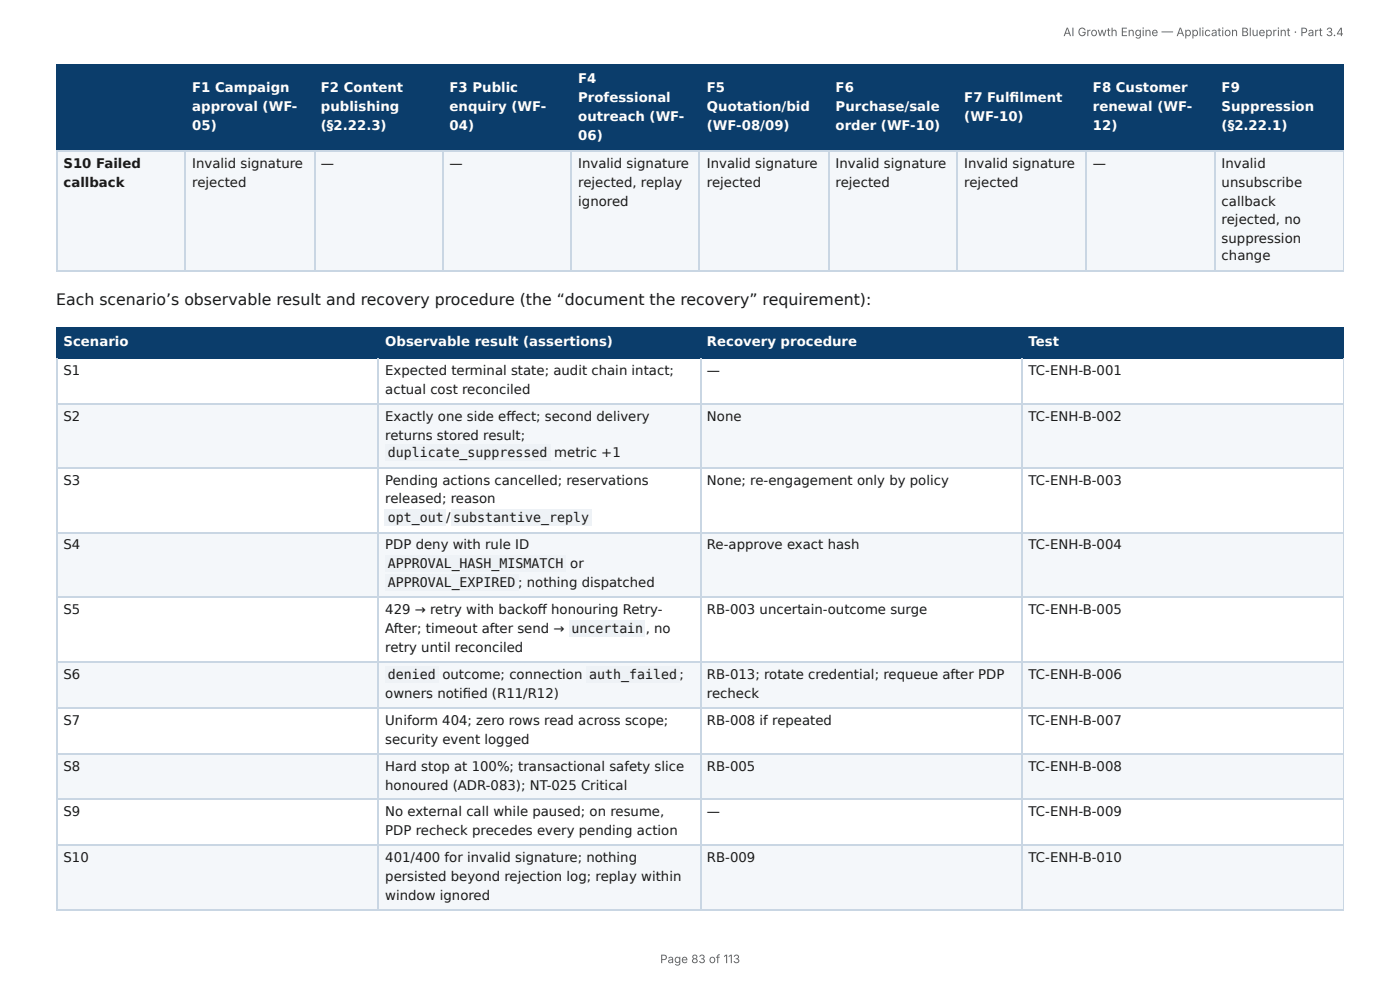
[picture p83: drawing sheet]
<svg xmlns="http://www.w3.org/2000/svg" width="297mm" height="210mm" viewBox="0 0 297 210" stroke-linecap="round" stroke-linejoin="round" font-family="sans-serif">
<defs><g id="words">
<text font-size="3.3" fill="#1a1a1a" x="11.9" y="64.8">Each scenario’s observable result and recovery procedure (the “document the recovery” requirement):</text>
<g font-size="2.8" fill="#fff">
<text x="122.8" y="17.7">F4</text>
<text x="40.8" y="19.6">F1 Campaign</text>
<text x="40.8" y="23.5">approval (WF-</text>
<text x="68.2" y="19.6">F2 Content</text>
<text x="68.2" y="23.5">publishing</text>
<text x="95.5" y="19.6">F3 Public</text>
<text x="95.5" y="23.5">enquiry (WF-</text>
<text x="122.8" y="21.7">Professional</text>
<text x="150.1" y="19.6">F5</text>
<text x="150.1" y="23.5">Quotation/bid</text>
<text x="177.5" y="19.6">F6</text>
<text x="177.5" y="23.5">Purchase/sale</text>
<text x="204.8" y="21.7">F7 Fulfi lment</text>
<text x="232.1" y="19.6">F8 Customer</text>
<text x="232.1" y="23.5">renewal (WF-</text>
<text x="259.5" y="19.6">F9</text>
<text x="259.5" y="23.5">Suppression</text>
<text x="40.8" y="27.5">05)</text>
<text x="68.2" y="27.5">(§2.22.3)</text>
<text x="95.5" y="27.5">04)</text>
<text x="122.8" y="25.7">outreach (WF-</text>
<text x="122.8" y="29.6">06)</text>
<text x="150.1" y="27.5">(WF-08/09)</text>
<text x="177.5" y="27.5">order (WF-10)</text>
<text x="204.8" y="25.7">(WF-10)</text>
<text x="232.1" y="27.5">12)</text>
<text x="259.5" y="27.5">(§2.22.1)</text>
<text x="13.5" y="73.6">Scenario</text>
<text x="81.8" y="73.6">Observable result (assertions)</text>
<text x="150.2" y="73.6">Recovery procedure</text>
<text x="218.5" y="73.6">Test</text>
</g>
<g font-size="2.8" fill="#1a1a1a">
<text x="13.5" y="35.7">S10 Failed</text>
<text x="40.8" y="35.7">Invalid signature</text>
<text x="68.2" y="35.7">—</text>
<text x="95.5" y="35.7">—</text>
<text x="122.8" y="35.7">Invalid signature</text>
<text x="150.1" y="35.7">Invalid signature</text>
<text x="177.5" y="35.7">Invalid signature</text>
<text x="204.8" y="35.7">Invalid signature</text>
<text x="232.1" y="35.7">—</text>
<text x="259.5" y="35.7">Invalid</text>
<text x="13.5" y="39.7">callback</text>
<text x="40.8" y="39.7">rejected</text>
<text x="122.8" y="39.7">rejected, replay</text>
<text x="150.1" y="39.7">rejected</text>
<text x="177.5" y="39.7">rejected</text>
<text x="204.8" y="39.7">rejected</text>
<text x="259.5" y="39.7">unsubscribe</text>
<text x="122.8" y="43.7">ignored</text>
<text x="259.5" y="43.7">callback</text>
<text x="259.5" y="47.6">rejected, no</text>
<text x="259.5" y="51.6">suppression</text>
<text x="259.5" y="55.3">change</text>
<text x="13.5" y="79.6">S1</text>
<text x="81.8" y="79.6">Expected terminal state; audit chain intact;</text>
<text x="81.8" y="83.6">actual cost reconciled</text>
<text x="150.2" y="79.6">—</text>
<text x="218.5" y="79.6">TC-ENH-B-001</text>
<text x="13.5" y="89.4">S2</text>
<text x="81.8" y="89.4">Exactly one side eff ect; second delivery</text>
<text x="150.2" y="89.4">None</text>
<text x="218.5" y="89.4">TC-ENH-B-002</text>
<text x="81.8" y="93.4">returns stored result;</text>
<text x="82.4" y="97.1">duplicate_suppressed</text>
<text x="117.7" y="97.1">metric +1</text>
<text x="13.5" y="102.9">S3</text>
<text x="81.8" y="102.9">Pending actions cancelled; reservations</text>
<text x="81.8" y="106.9">released; reason</text>
<text x="150.2" y="102.9">None; re-engagement only by policy</text>
<text x="218.5" y="102.9">TC-ENH-B-003</text>
<text x="82.4" y="110.9">opt_out</text>
<text x="94.8" y="110.9">/</text>
<text x="96.2" y="110.9">substantive_reply</text>
<text x="13.5" y="116.7">S4</text>
<text x="81.8" y="116.7">PDP deny with rule ID</text>
<text x="150.2" y="116.7">Re-approve exact hash</text>
<text x="218.5" y="116.7">TC-ENH-B-004</text>
<text x="82.4" y="120.6">APPROVAL_HASH_MISMATCH</text>
<text x="82.4" y="124.6">APPROVAL_EXPIRED ; nothing dispatched</text>
<text x="121.1" y="120.6">or</text>
<text x="13.5" y="130.4">S5</text>
<text x="81.8" y="130.4">429 → retry with backoff honouring Retry-</text>
<text x="150.2" y="130.4">RB-003 uncertain-outcome surge</text>
<text x="218.5" y="130.4">TC-ENH-B-005</text>
<text x="81.8" y="134.4">After; timeout after send →</text>
<text x="121.4" y="134.4">uncertain</text>
<text x="137.2" y="134.4">, no</text>
<text x="81.8" y="138.4">retry until reconciled</text>
<text x="13.5" y="144.2">S6</text>
<text x="81.8" y="148.2">owners notifi ed (R11/R12)</text>
<text x="82.4" y="144.2">denied</text>
<text x="94" y="144.2">outcome; connection</text>
<text x="125.1" y="144.2">auth_failed ;</text>
<text x="150.2" y="144.2">RB-013; rotate credential; requeue after PDP</text>
<text x="150.2" y="148.2">recheck</text>
<text x="218.5" y="144.2">TC-ENH-B-006</text>
<text x="13.5" y="154">S7</text>
<text x="81.8" y="154">Uniform 404; zero rows read across scope;</text>
<text x="150.2" y="154">RB-008 if repeated</text>
<text x="218.5" y="154">TC-ENH-B-007</text>
<text x="81.8" y="158">security event logged</text>
<text x="13.5" y="163.8">S8</text>
<text x="81.8" y="163.8">Hard stop at 100%; transactional safety slice</text>
<text x="81.8" y="167.7">honoured (ADR-083); NT-025 Critical</text>
<text x="150.2" y="163.8">RB-005</text>
<text x="218.5" y="163.8">TC-ENH-B-008</text>
<text x="13.5" y="173.3">S9</text>
<text x="81.8" y="173.3">No external call while paused; on resume,</text>
<text x="150.2" y="173.3">—</text>
<text x="218.5" y="173.3">TC-ENH-B-009</text>
<text x="81.8" y="177.3">PDP recheck precedes every pending action</text>
<text x="13.5" y="183.1">S10</text>
<text x="81.8" y="183.1">401/400 for invalid signature; nothing</text>
<text x="150.2" y="183.1">RB-009</text>
<text x="218.5" y="183.1">TC-ENH-B-010</text>
<text x="81.8" y="187.1">persisted beyond rejection log; replay within</text>
<text x="81.8" y="191">window ignored</text>
</g>
<g font-size="2.5" fill="#666">
<text x="225.8" y="7.7">AI Growth Engine — Application Blueprint · Part 3.4</text>
<text x="140.2" y="204.5">Page 83 of 113</text>
</g>
</g></defs>
<g fill="#0b3d6b">
<path d="M12.2 14h27.2v18h-27.2z"/>
<path d="M39.4 14h27.3v18h-27.3z"/>
<path d="M66.7 14h27.2v18h-27.2z"/>
<path d="M93.9 14h27.5v18h-27.5z"/>
<path d="M121.4 14h27.3v18h-27.3z"/>
<path d="M148.7 14h27.2v18h-27.2z"/>
<path d="M175.9 14h27.6v18h-27.6z"/>
<path d="M203.5 14h27.2v18h-27.2z"/>
<path d="M230.7 14h27.3v18h-27.3z"/>
<path d="M258 14h27.4v18h-27.4z"/>
</g>
<g fill="#f4f7fa">
<path d="M12.2 32h27.2v25.7h-27.2z"/>
<path d="M39.4 32h27.3v25.7h-27.3z"/>
<path d="M66.7 32h27.2v25.7h-27.2z"/>
<path d="M93.9 32h27.5v25.7h-27.5z"/>
<path d="M121.4 32h27.3v25.7h-27.3z"/>
<path d="M148.7 32h27.2v25.7h-27.2z"/>
<path d="M175.9 32h27.6v25.7h-27.6z"/>
<path d="M203.5 32h27.2v25.7h-27.2z"/>
<path d="M230.7 32h27.3v25.7h-27.3z"/>
<path d="M258 32h27.4v25.7h-27.4z"/>
</g>
<path d="M11.9 13.9h273.5M12 13.8v18.5M39.3 13.8v18.5M66.8 13.8v18.5M94.1 13.8v18.5M121.3 13.8v18.5M148.6 13.8v18.5M176.1 13.8v18.5M203.3 13.8v18.5M230.6 13.8v18.5M258.1 13.8v18.5M11.9 32.1h273.5" fill="none" stroke="#0b3d6b" stroke-width=".26"/>
<path d="M285.3 13.8v18.5" fill="none" stroke="#0b3d6b" stroke-width=".21"/>
<path d="M11.9 32.1h273.5M12 32.3v25.4M39.3 32.3v25.4M66.8 32.3v25.4M94.1 32.3v25.4M121.3 32.3v25.4M148.6 32.3v25.4M176.1 32.3v25.4M203.3 32.3v25.4M230.6 32.3v25.4M258.1 32.3v25.4M11.9 57.5h273.5" fill="none" stroke="#c9d6e3" stroke-width=".26"/>
<path d="M285.3 32.3v25.4" fill="none" stroke="#c9d6e3" stroke-width=".21"/>
<g fill="#0b3d6b">
<path d="M12.2 69.6h68.2v6.3h-68.2z"/>
<path d="M80.4 69.6h68.3v6.3h-68.3z"/>
<path d="M148.7 69.6h68.3v6.3h-68.3z"/>
<path d="M217 69.6h68.4v6.3h-68.4z"/>
</g>
<g fill="#f4f7fa">
<path d="M12.2 85.7h68.2v13.8h-68.2z"/>
<path d="M80.4 85.7h68.3v13.8h-68.3z"/>
<path d="M148.7 85.7h68.3v13.8h-68.3z"/>
<path d="M217 85.7h68.4v13.8h-68.4z"/>
<path d="M12.2 113.2h68.2v13.8h-68.2z"/>
<path d="M80.4 113.2h68.3v13.8h-68.3z"/>
<path d="M148.7 113.2h68.3v13.8h-68.3z"/>
<path d="M217 113.2h68.4v13.8h-68.4z"/>
<path d="M12.2 140.5h68.2v9.8h-68.2z"/>
<path d="M80.4 140.5h68.3v9.8h-68.3z"/>
<path d="M148.7 140.5h68.3v9.8h-68.3z"/>
<path d="M217 140.5h68.4v9.8h-68.4z"/>
<path d="M12.2 160.1h68.2v9.8h-68.2z"/>
<path d="M80.4 160.1h68.3v9.8h-68.3z"/>
<path d="M148.7 160.1h68.3v9.8h-68.3z"/>
<path d="M217 160.1h68.4v9.8h-68.4z"/>
<path d="M12.2 179.7h68.2v13.7h-68.2z"/>
<path d="M80.4 179.7h68.3v13.7h-68.3z"/>
<path d="M148.7 179.7h68.3v13.7h-68.3z"/>
<path d="M217 179.7h68.4v13.7h-68.4z"/>
</g>
<path d="M11.9 69.7h273.5M11.9 76.1h273.5M12 69.6v6.6M80.3 69.6v6.6M148.8 69.6v6.6M217.1 69.6v6.6" fill="none" stroke="#0b3d6b" stroke-width=".26"/>
<path d="M285.3 69.6v6.6" fill="none" stroke="#0b3d6b" stroke-width=".21"/>
<g fill="none" stroke="#c9d6e3" stroke-width=".26">
<path d="M12 76.2v117.2M80.3 76.2v117.2M148.8 76.2v117.2M217.1 76.2v117.2M11.9 85.9h273.5M11.9 99.4h273.5M11.9 113.1h273.5M11.9 126.9h273.5M11.9 140.6h273.5M11.9 150.4h273.5M11.9 160.2h273.5M11.9 169.7h273.5"/>
<path d="M11.9 179.5h273.5M11.9 193.3h273.5"/>
</g>
<path d="M285.3 76.2v117.2" fill="none" stroke="#c9d6e3" stroke-width=".21"/>
<g fill="#eef2f6">
<path d="M81.8 94.5h35.1v3.4h-35.1z"/>
<path d="M81.8 108.2h12.9v3.5h-12.9z"/>
<path d="M95.8 108.2h29.9v3.5h-29.9z"/>
<path d="M81.8 118h38.3v3.4h-38.3z"/>
<path d="M81.8 122h28.3v3.4h-28.3z"/>
<path d="M120.9 131.8h16.2v3.4h-16.2z"/>
<path d="M81.8 141.6h11.3v3.4h-11.3z"/>
<path d="M124.6 141.6h19.9v3.4h-19.9z"/>
</g>
<use href="#words"/>
</svg>
